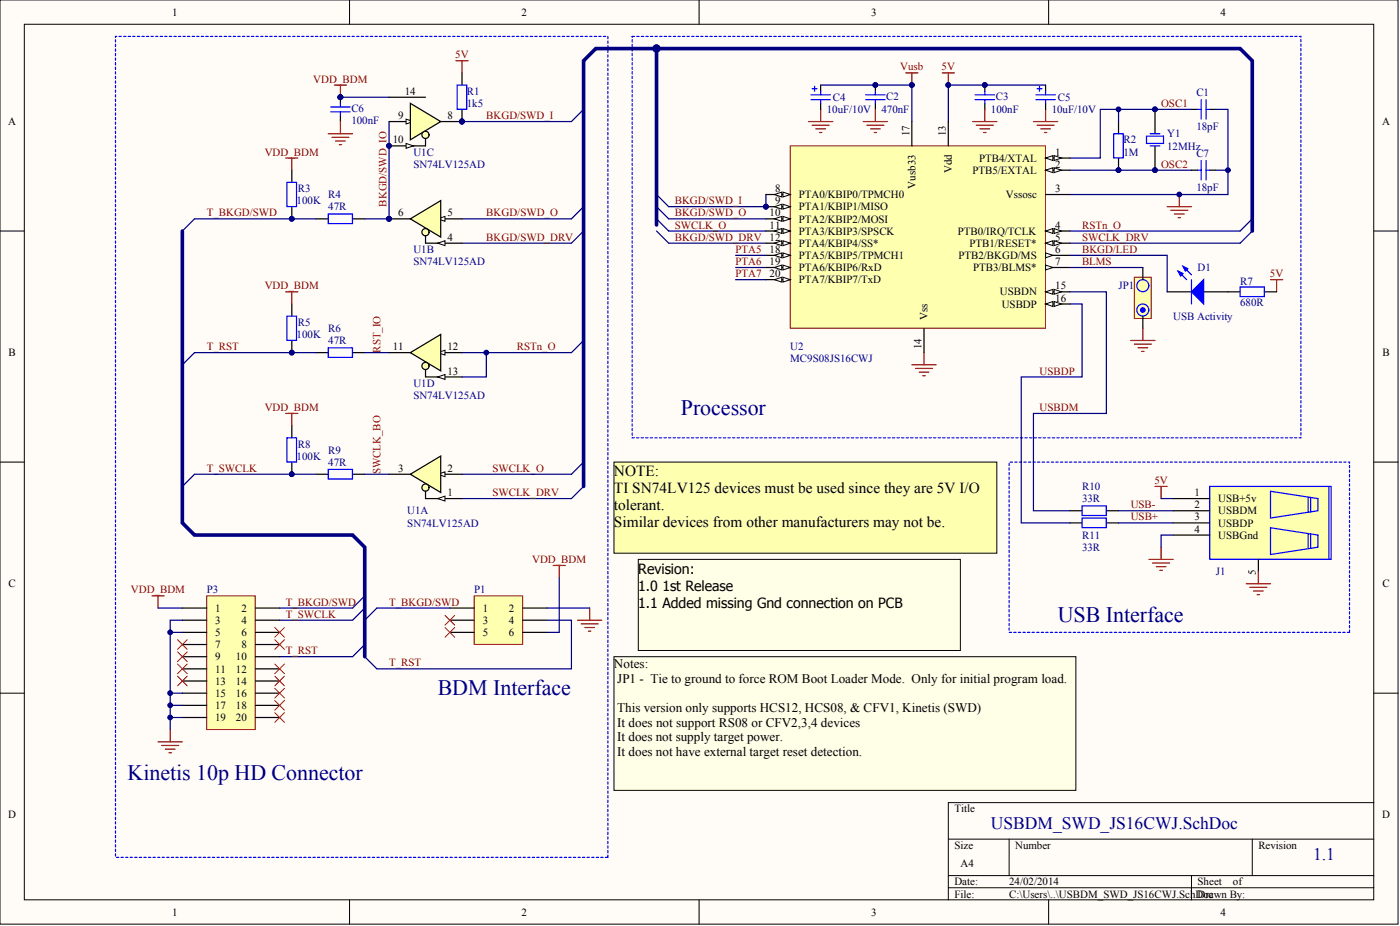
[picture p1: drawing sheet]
<svg xmlns="http://www.w3.org/2000/svg" width="243mm" height="161mm" viewBox="0 0 243 161" stroke-linecap="round" stroke-linejoin="round" font-family="sans-serif">
<defs><g id="words">
<g font-size="3.8" fill="#000080">
<text x="118.4" y="72.1">Processor</text>
<text x="183.9" y="108">USB Interface</text>
<text x="76.1" y="120.7">BDM Interface</text>
<text x="22.2" y="135.4">Kinetis 10p HD Connector</text>
</g>
<g font-size="3" fill="#000080">
<text x="172.3" y="144.1">USBDM_SWD_JS16CWJ.SchDoc</text>
<text x="228.3" y="149.3">1.1</text>
</g>
<g font-size="2.7">
<text x="106.8" y="82.7">NOTE:</text>
<text x="106.8" y="85.6">TI SN74LV125 devices must be used since they are 5V I/O</text>
<text x="106.8" y="88.6">tolerant.</text>
<text x="106.8" y="91.5">Similar devices from other manufacturers may not be.</text>
</g>
<g font-size="2.5">
<text x="111" y="99.6">Revision:</text>
<text x="111" y="102.6">1.0 1st Release</text>
<text x="111" y="105.5">1.1 Added missing Gnd connection on PCB</text>
</g>
<g font-size="2.3">
<text x="106.8" y="116.1">Notes:</text>
<text x="107.3" y="118.7">JP1 - Tie to ground to force ROM Boot Loader Mode. Only for initial program load.</text>
<text x="107.3" y="123.7">This version only supports HCS12, HCS08, &amp; CFV1, Kinetis (SWD)</text>
<text x="107.3" y="128.8">It does not supply target power.</text>
<text x="107.3" y="131.3">It does not have external target reset detection.</text>
<text x="107.3" y="126.3">It does not support RS08 or CFV2,3,4 devices</text>
</g>
<g font-size="1.9">
<text x="29.9" y="2.7">1</text>
<text x="90.7" y="2.7">2</text>
<text x="151.5" y="2.7">3</text>
<text x="212.2" y="2.7">4</text>
<text x="70.4" y="16.5">14</text>
<text x="1.4" y="21.8">A</text>
<text x="69.2" y="20.7">9</text>
<text x="77.8" y="20.7">8</text>
<text x="158.1" y="23.7" transform="rotate(-90 158.1 23.7)">17</text>
<text x="164.5" y="23.7" transform="rotate(-90 164.5 23.7)">13</text>
<text x="240.3" y="21.8">A</text>
<text x="68.3" y="24.9">10</text>
<text x="170.2" y="28.1">PTB4/XTAL</text>
<text x="183.5" y="27">1</text>
<text x="183.5" y="29.1">2</text>
<text x="134.8" y="33.4">8</text>
<text x="134.8" y="35.5">9</text>
<text x="138.9" y="34.4">PTA0/KBIP0/TPMCH0</text>
<text x="159.2" y="32.8" transform="rotate(-90 159.2 32.8)">Vusb33</text>
<text x="165.5" y="30.1" transform="rotate(-90 165.5 30.1)">Vdd</text>
<text x="169.1" y="30.2">PTB5/EXTAL</text>
<text x="174.9" y="34.4">Vssosc</text>
<text x="183.5" y="33.4">3</text>
<text x="69.2" y="37.6">6</text>
<text x="77.8" y="41.8">4</text>
<text x="77.8" y="37.6">5</text>
<text x="133.8" y="37.6">10</text>
<text x="133.8" y="39.7">11</text>
<text x="133.8" y="41.8">12</text>
<text x="138.9" y="36.5">PTA1/KBIP1/MISO</text>
<text x="138.9" y="38.7">PTA2/KBIP2/MOSI</text>
<text x="138.9" y="40.8">PTA3/KBIP3/SPSCK</text>
<text x="166.5" y="40.8">PTB0/IRQ/TCLK</text>
<text x="183.5" y="39.7">4</text>
<text x="183.5" y="41.8">5</text>
<text x="133.8" y="43.9">18</text>
<text x="133.8" y="46">19</text>
<text x="138.9" y="42.9">PTA4/KBIP4/SS*</text>
<text x="138.9" y="45">PTA5/KBIP5/TPMCH1</text>
<text x="138.9" y="47.1">PTA6/KBIP6/RxD</text>
<text x="166.6" y="45">PTB2/BKGD/MS</text>
<text x="168.5" y="42.9">PTB1/RESET*</text>
<text x="169.2" y="47.1">PTB3/BLMS*</text>
<text x="183.5" y="43.9">6</text>
<text x="183.5" y="46">7</text>
<text x="133.8" y="48.2">20</text>
<text x="138.9" y="49.2">PTA7/KBIP7/TxD</text>
<text x="173.8" y="51.3">USBDN</text>
<text x="174.2" y="53.4">USBDP</text>
<text x="183.5" y="50.3">15</text>
<text x="183.5" y="52.4">16</text>
<text x="161.3" y="55.6" transform="rotate(-90 161.3 55.6)">Vss</text>
<text x="1.5" y="61.9">B</text>
<text x="68.3" y="60.8">11</text>
<text x="77.8" y="65.1">13</text>
<text x="77.8" y="60.8">12</text>
<text x="160.2" y="60.6" transform="rotate(-90 160.2 60.6)">14</text>
<text x="240.4" y="61.9">B</text>
<text x="69.2" y="82">3</text>
<text x="77.8" y="82">2</text>
<text x="77.8" y="86.2">1</text>
<text x="207.7" y="86.2">1</text>
<text x="207.7" y="88.3">2</text>
<text x="211.8" y="87.2">USB+5v</text>
<text x="211.8" y="89.4">USBDM</text>
<text x="207.7" y="90.4">3</text>
<text x="207.7" y="92.5">4</text>
<text x="211.8" y="91.5">USBDP</text>
<text x="211.8" y="93.6">USBGnd</text>
<text x="218.4" y="99.8" transform="rotate(-90 218.4 99.8)">5</text>
<text x="1.5" y="102">C</text>
<text x="37.4" y="106.3">1</text>
<text x="42" y="106.3">2</text>
<text x="83.9" y="106.3">1</text>
<text x="88.5" y="106.3">2</text>
<text x="240.4" y="102">C</text>
<text x="37.4" y="108.4">3</text>
<text x="37.4" y="110.5">5</text>
<text x="37.4" y="112.6">7</text>
<text x="42" y="108.4">4</text>
<text x="42" y="110.5">6</text>
<text x="42" y="112.6">8</text>
<text x="83.9" y="108.4">3</text>
<text x="83.9" y="110.5">5</text>
<text x="88.5" y="108.4">4</text>
<text x="88.5" y="110.5">6</text>
<text x="37.4" y="114.7">9</text>
<text x="37.4" y="116.8">11</text>
<text x="37.4" y="118.9">13</text>
<text x="41" y="114.7">10</text>
<text x="41" y="116.8">12</text>
<text x="41" y="118.9">14</text>
<text x="37.4" y="121.1">15</text>
<text x="37.4" y="123.2">17</text>
<text x="37.4" y="125.3">19</text>
<text x="41" y="121.1">16</text>
<text x="41" y="123.2">18</text>
<text x="41" y="125.3">20</text>
<text x="1.4" y="142.2">D</text>
<text x="165.9" y="141.1">Title</text>
<text x="240.3" y="142.2">D</text>
<text x="165.9" y="147.5">Size</text>
<text x="176.5" y="147.5">Number</text>
<text x="218.8" y="147.5">Revision</text>
<text x="165.9" y="153.8">Date:</text>
<text x="165.9" y="155.9">File:</text>
<text x="167" y="150.6">A4</text>
<text x="175.5" y="153.8">24/02/2014</text>
<text x="175.5" y="155.9">C:\Users\..\USBDM_SWD_JS16CWJ.SchDoc</text>
<text x="208.2" y="153.8">Sheet</text>
<text x="208.2" y="155.9">Drawn By:</text>
<text x="214.4" y="153.8">of</text>
<text x="29.9" y="159.1">1</text>
<text x="90.7" y="159.1">2</text>
<text x="151.5" y="159.1">3</text>
<text x="212.2" y="159.1">4</text>
</g>
<g font-size="1.9" fill="#800000">
<text x="79.2" y="10.1">5V</text>
<text x="54.5" y="14.4">VDD_BDM</text>
<text x="156.5" y="12.2">Vusb</text>
<text x="163.7" y="12.2">5V</text>
<text x="84.6" y="20.7">BKGD/SWD_I</text>
<text x="201.9" y="18.6">OSC1</text>
<text x="46" y="27">VDD_BDM</text>
<text x="201.9" y="29.1">OSC2</text>
<text x="67.2" y="35.9" transform="rotate(-90 67.2 35.9)">BKGD/SWD_IO</text>
<text x="117.3" y="35.5">BKGD/SWD_I</text>
<text x="35.9" y="37.6">T_BKGD/SWD</text>
<text x="84.6" y="37.6">BKGD/SWD_O</text>
<text x="84.6" y="41.8">BKGD/SWD_DRV</text>
<text x="117.3" y="41.8">BKGD/SWD_DRV</text>
<text x="117.3" y="39.7">SWCLK_O</text>
<text x="117.3" y="37.6">BKGD/SWD_O</text>
<text x="188.1" y="39.7">RSTn_O</text>
<text x="188.1" y="41.8">SWCLK_DRV</text>
<text x="127.9" y="46">PTA6</text>
<text x="127.9" y="43.9">PTA5</text>
<text x="188.1" y="43.9">BKGD/LED</text>
<text x="188.1" y="46">BLMS</text>
<text x="46" y="50.3">VDD_BDM</text>
<text x="127.9" y="48.2">PTA7</text>
<text x="220.8" y="48.2">5V</text>
<text x="35.9" y="60.8">T_RST</text>
<text x="66.2" y="61.3" transform="rotate(-90 66.2 61.3)">RST_IO</text>
<text x="89.8" y="60.8">RSTn_O</text>
<text x="180.7" y="65.1">USBDP</text>
<text x="46" y="71.4">VDD_BDM</text>
<text x="180.7" y="71.4">USBDM</text>
<text x="35.9" y="82">T_SWCLK</text>
<text x="66.2" y="82.4" transform="rotate(-90 66.2 82.4)">SWCLK_BO</text>
<text x="85.6" y="82">SWCLK_O</text>
<text x="85.6" y="86.2">SWCLK_DRV</text>
<text x="196.6" y="88.3">USB-</text>
<text x="200.7" y="84.1">5V</text>
<text x="196.6" y="90.4">USB+</text>
<text x="92.5" y="97.8">VDD_BDM</text>
<text x="22.8" y="103.1">VDD_BDM</text>
<text x="49.7" y="107.3">T_SWCLK</text>
<text x="49.7" y="105.2">T_BKGD/SWD</text>
<text x="67.6" y="105.2">T_BKGD/SWD</text>
<text x="49.7" y="113.7">T_RST</text>
<text x="67.6" y="115.8">T_RST</text>
</g>
<g font-size="1.9" fill="#000080">
<text x="81.2" y="16.5">R1</text>
<text x="144.8" y="17.5">C4</text>
<text x="154.1" y="17.3">C2</text>
<text x="173.1" y="17.3">C3</text>
<text x="183.9" y="17.5">C5</text>
<text x="208" y="16.7">C1</text>
<text x="61.1" y="21.5">100nF</text>
<text x="61.1" y="19.4">C6</text>
<text x="81.2" y="18.6">1k5</text>
<text x="143.7" y="19.6">10uF/10V</text>
<text x="153.3" y="19.6">470nF</text>
<text x="172.3" y="19.6">100nF</text>
<text x="182.9" y="19.6">10uF/10V</text>
<text x="202.9" y="23.9">Y1</text>
<text x="208" y="22.6">18pF</text>
<text x="71.9" y="27">U1C</text>
<text x="71.9" y="29.1">SN74LV125AD</text>
<text x="195.3" y="27">1M</text>
<text x="195.3" y="24.9">R2</text>
<text x="202.9" y="26">12MHz</text>
<text x="208" y="27.2">C7</text>
<text x="51.6" y="35.5">100K</text>
<text x="51.8" y="33.4">R3</text>
<text x="57.1" y="34.4">R4</text>
<text x="208" y="33.2">18pF</text>
<text x="57.1" y="36.5">47R</text>
<text x="71.9" y="43.9">U1B</text>
<text x="71.9" y="46">SN74LV125AD</text>
<text x="208.2" y="47.1">D1</text>
<text x="194.5" y="50.3">JP1</text>
<text x="215.6" y="53.2">680R</text>
<text x="215.6" y="49.4">R7</text>
<text x="51.6" y="58.7">100K</text>
<text x="51.8" y="56.6">R5</text>
<text x="57.1" y="59.8">47R</text>
<text x="57.1" y="57.7">R6</text>
<text x="204" y="55.6">USB Activity</text>
<text x="137.4" y="60.8">U2</text>
<text x="137.4" y="63">MC9S08JS16CWJ</text>
<text x="71.9" y="67.2">U1D</text>
<text x="71.9" y="69.3">SN74LV125AD</text>
<text x="51.8" y="77.7">R8</text>
<text x="51.6" y="79.9">100K</text>
<text x="57.1" y="80.9">47R</text>
<text x="57.1" y="78.8">R9</text>
<text x="70.8" y="89.4">U1A</text>
<text x="188.1" y="87.2">33R</text>
<text x="188.1" y="85.1">R10</text>
<text x="70.8" y="91.5">SN74LV125AD</text>
<text x="188.1" y="95.7">33R</text>
<text x="188.1" y="93.6">R11</text>
<text x="211.4" y="99.9">J1</text>
<text x="35.9" y="103.1">P3</text>
<text x="82.4" y="103.1">P1</text>
</g>
</g></defs>
<g fill="#fffcf8" stroke="#000" stroke-width=".17">
<path d="M0 0h243.1v160.5h-243.1z"/>
<path d="M4.2 4.2h234.6v152.1h-234.6z"/>
</g>
<g fill="none" stroke="#000" stroke-width=".17">
<path d="M60.8 0v4.2M121.5 0v4.2M182.3 0v4.2M0 40.1h4.2M238.9 40.1h4.2M0 80.3h4.2M238.9 80.3h4.2M0 120.4h4.2M238.9 120.4h4.2M238.9 139.4h-74v16.9M60.8 156.3v4.3M121.5 156.3v4.3"/>
<path d="M164.9 145.8h74M164.9 152.1h74M164.9 154.2h74M175.5 145.8v6.3M182.3 156.3v4.3M207.2 152.1v4.2M217.7 145.8v6.3"/>
</g>
<g fill="none" stroke="#000" stroke-width=".21">
<path d="M59.2 16.9v1M80.3 12.7v2.1M80.3 19v2.1M142.7 14.8v1M142.7 17.9v1.1M152.2 14.8v1M152.2 17.9v1.1M171.2 14.8v1M171.2 17.9v1.1M181.8 14.8v1M181.8 17.9v1.1M207.2 19h1"/>
<path d="M210.3 19h1.1M55 38h2.1M59.2 20.1v1M61.3 38h2.1M194.5 21.1v2.1M194.5 27.5v2.1M207.2 29.6h1M210.3 29.6h1.1M55 61.3h2.1M61.3 61.3h2.1M186 88.7h2.1M186 90.8h2.1"/>
<path d="M192.4 88.7h2.1M192.4 90.8h2.1"/>
</g>
<g fill="none" stroke="#00f" stroke-width=".21">
<path d="M57.5 18.6h3.4M57.5 19.4h3.4M59.2 17.9v.7M59.2 19.4v.7M79.5 14.8h1.7v4.2h-1.7zM141 16.5h3.4M141 17.3h3.4M141.2 15.4h.9M141.6 15v.8M142.7 15.8v.7M142.7 17.3v.6M150.5 16.5h3.4"/>
<path d="M150.5 17.3h3.4M152.2 15.8v.7M152.2 17.3v.6M169.5 16.5h3.4M169.5 17.3h3.4M171.2 15.8v.7M171.2 17.3v.6M180.1 16.5h3.4M180.1 17.3h3.4M180.3 15.4h.9M180.7 15v.8M181.8 15.8v.7"/>
<path d="M181.8 17.3v.6M208.2 19h.7M208.9 17.3v3.4M209.7 17.3v3.4M209.7 19h.6M57.1 37.2h4.2v1.6h-4.2zM193.6 23.2h1.7v4.2h-1.7zM208.2 29.6h.7M208.9 27.9v3.4M209.7 27.9v3.4M209.7 29.6h.6M57.1 60.4h4.2v1.7h-4.2z"/>
<path d="M188.1 87.9h4.2v1.7h-4.2zM188.1 90h4.2v1.7h-4.2z"/>
</g>
<g fill="none" stroke="#800000" stroke-width=".21">
<path d="M79.3 10.6h2.1M80.3 10.6v2.1M142.7 19v2.1M152.2 19v2.1M157.5 12.7h2.1M158.5 12.7v2.1M163.8 12.7h2.1M164.9 12.7v2.1M171.2 19v2.1M181.8 19v2.1M57.1 23.2h4.2M57.7 23.9h3"/>
<path d="M58.3 24.5h1.7M59 25.1h.4M59.2 21.1v2.1M140.6 21.1h4.2M141.2 21.8h3M141.8 22.4h1.7M142.5 23h.4M150.1 21.1h4.2M150.7 21.8h3M151.4 22.4h1.6M152 23h.4M169.1 21.1h4.2"/>
<path d="M169.7 21.8h3M170.4 22.4h1.7M171 23h.4M179.7 21.1h4.2M180.3 21.8h3M180.9 22.4h1.7M181.6 23h.4M202.9 35.9h4.3M203.6 36.5h2.9M204.2 37.2h1.7M204.8 37.8h.5M205 33.8v2.1"/>
<path d="M220.9 48.6h2.1M222 48.6v2.1M158.5 63.4h4.3M159.2 64h2.9M159.8 64.6h1.7M160.4 65.3h.5M160.7 61.3v2.1M96.2 98.2h2.1M97.2 98.2v2.1M199.8 97.2h4.2M200.4 97.8h3M200.8 84.5h2.1"/>
<path d="M201 98.4h1.7M201.7 99.1h.4M201.9 84.5v2.1M201.9 95.1v2.1M100.4 107.7h4.2M101 108.4h3M101.7 109h1.7M102.3 109.6h.4M102.5 105.6v2.1"/>
</g>
<g fill="#000080" stroke="#000080" stroke-width=".17">
<circle cx="205" cy="33.8" r=".41"/>
<circle cx="158.5" cy="14.8" r=".41"/>
<circle cx="80.3" cy="21.1" r=".41"/>
<circle cx="171.2" cy="14.8" r=".41"/>
<circle cx="152.2" cy="14.8" r=".41"/>
<circle cx="59.2" cy="16.9" r=".41"/>
<circle cx="164.9" cy="14.8" r=".41"/>
<circle cx="133.2" cy="35.9" r=".41"/>
<circle cx="194.5" cy="29.6" r=".41"/>
<circle cx="194.5" cy="19" r=".41"/>
<circle cx="67.6" cy="38" r=".41"/>
</g>
<path d="M194.5 19v2.1M33.8 38h21.2M67.6 21.1v16.9h-4.2M80.3 21.1h19.1M80.3 38h19.1M133.2 33.8v2.1h-16.9M80.3 42.2h19.1M33.8 61.3h21.2M63.4 61.3h4.2M80.3 61.3h19.1M201.9 86.6h2.1" fill="none" stroke="#000080" stroke-width=".21"/>
<path d="M82.4 103.5h8.5v8.4h-8.5z" fill="#ffffb0" stroke="#800000" stroke-width=".17"/>
<path d="M50.7 29.6v2.1M50.7 35.9v2.1M213.5 50.7h2.1M219.8 50.7h2.2M78.2 105.6h4.2M78.2 107.7h4.2M78.2 109.9h4.2M90.9 105.6h4.2M90.9 107.7h4.2M90.9 109.9h4.2" fill="none" stroke="#000" stroke-width=".21"/>
<path d="M116.3 42.2h16.9M194.5 88.7h9.5" fill="none" stroke="#000080" stroke-width=".21"/>
<path d="M109.9 6.3h116.3v69.8h-116.3v-69.8M234.6 109.9v-29.6h-59.1v29.6h59.1M105.7 148.9v-142.6h-85.6v142.6h85.6" fill="none" stroke="#00f" stroke-width=".21" stroke-dasharray=".4 .4"/>
<circle cx="50.7" cy="38" r=".41" fill="#000080" stroke="#000080" stroke-width=".17"/>
<path d="M49.9 31.7h1.7v4.2h-1.7zM215.6 49.9h4.2v1.6h-4.2z" fill="none" stroke="#00f" stroke-width=".21"/>
<path d="M49.7 27.5h2.1M50.7 27.5v2.1" fill="none" stroke="#800000" stroke-width=".21"/>
<path d="M111 97.2h56v15.8h-56z" fill="#ffffe8" stroke="#000" stroke-width=".17"/>
<path d="M210.3 84.5h21.2v12.7h-21.2z" fill="#ffffb0" stroke="#00f" stroke-width=".21"/>
<path d="M200.8 19v4.2M200.8 25.3v4.3M204 86.6h6.3M204 90.8h6.3M204 88.7h6.3M204 93h6.3M218.8 97.2v2.1" fill="none" stroke="#000" stroke-width=".21"/>
<path d="M199.3 23.7h3v1.2h-3zM200 23.2h1.7M200 25.3h1.7M220.9 85.3l8.2 1.3v2.1l-8.2 1.3zM220.9 91.7l8.2 1.3v2.1l-8.2 1.2zM227.5 86.4v2.5M227.5 92.7v2.6M227.9 86.4v2.5M227.9 92.7v2.6M231 84.5v12.7" fill="none" stroke="#00f" stroke-width=".21"/>
<g fill="none" stroke="#000080" stroke-width=".21">
<path d="M59.2 16.9h8.4M101.5 19l-2.1 2.1M142.7 14.8h15.8v6.3M181.8 14.8h-16.9v6.3M207.2 19h-15.9v8.5h-5.3M211.4 19h2.1v14.8h-27.5M101.5 35.9l-2.1 2.1M114.2 33.8l2.1 2.1M186 29.6h21.2M211.4 29.6h2.1M101.5 59.1l-2.1 2.2M101.5 40.1l-2.1 2.1"/>
<path d="M114.2 40.1l2.1 2.1M116.3 40.1h16.9M127.9 48.6h5.3M127.9 46.5h5.3M186 52.8h2.1v12.7h-10.5v25.3h8.4M186 50.7h6.4v21.1h-12.7v16.9h6.3M186 42.2h29.6M194.5 90.8h9.5M204 93h-2.1v2.1"/>
</g>
<path d="M58.1 14.8h2.1M59.2 14.8v2.1M218.8 99.3v2.1M216.7 101.4h4.2M217.3 102h3M217.9 102.7h1.7M218.6 103.3h.4" fill="none" stroke="#800000" stroke-width=".21"/>
<g fill="#000080" stroke="#000080" stroke-width=".17">
<circle cx="200.8" cy="29.6" r=".41"/>
<circle cx="200.8" cy="19" r=".41"/>
<circle cx="158.5" cy="14.8" r=".41"/>
<circle cx="164.9" cy="14.8" r=".41"/>
<circle cx="114.1" cy="8.4" r=".62"/>
<circle cx="213.5" cy="29.6" r=".41"/>
<circle cx="59.2" cy="16.9" r=".41"/>
</g>
<path d="M114.2 8.4h-10.6l-2.1 2.2v73.9" fill="none" stroke="#000080" stroke-width=".63"/>
<path d="M106.8 114.1h80.3v23.2h-80.3z" fill="#ffffe8" stroke="#000" stroke-width=".17"/>
<path d="M137.4 25.3h44.4v31.7h-44.4z" fill="#ffffb0" stroke="#800000" stroke-width=".17"/>
<path d="M181.8 27.5h4.2" fill="none" stroke="#000" stroke-width=".21"/>
<g fill="#fffcf8" stroke="#000" stroke-width=".17">
<path d="M181.8 27.5l1.3-.5v.9z"/>
<path d="M183.3 27l1.2 .5-1.2 .4z"/>
</g>
<path d="M181.8 29.6h4.2" fill="none" stroke="#000" stroke-width=".21"/>
<g fill="#fffcf8" stroke="#000" stroke-width=".17">
<path d="M181.8 29.6l1.3-.5v.9z"/>
<path d="M183.3 29.1l1.2 .5-1.2 .4z"/>
</g>
<path d="M181.8 33.8h4.2M181.8 40.1h4.2" fill="none" stroke="#000" stroke-width=".21"/>
<g fill="#fffcf8" stroke="#000" stroke-width=".17">
<path d="M181.8 40.1l1.3-.4v.9z"/>
<path d="M183.3 39.7l1.2 .4-1.2 .5z"/>
</g>
<path d="M181.8 42.2h4.2" fill="none" stroke="#000" stroke-width=".21"/>
<g fill="#fffcf8" stroke="#000" stroke-width=".17">
<path d="M181.8 42.2l1.3-.4v.9z"/>
<path d="M183.3 41.8l1.2 .4-1.2 .5z"/>
</g>
<path d="M181.8 44.4h4.2" fill="none" stroke="#000" stroke-width=".21"/>
<path d="M181.8 43.9l1.3 .5-1.3 .4z" fill="#fffcf8" stroke="#000" stroke-width=".17"/>
<path d="M181.8 46.5h4.2" fill="none" stroke="#000" stroke-width=".21"/>
<path d="M181.8 46l1.3 .5-1.3 .4z" fill="#fffcf8" stroke="#000" stroke-width=".17"/>
<path d="M133.2 33.8h4.2" fill="none" stroke="#000" stroke-width=".21"/>
<g fill="#fffcf8" stroke="#000" stroke-width=".17">
<path d="M136.1 33.4l1.3 .4-1.3 .4z"/>
<path d="M134.7 33.8l1.2-.4v.8z"/>
</g>
<path d="M133.2 35.9h4.2" fill="none" stroke="#000" stroke-width=".21"/>
<g fill="#fffcf8" stroke="#000" stroke-width=".17">
<path d="M136.1 35.5l1.3 .4-1.3 .4z"/>
<path d="M134.7 35.9l1.2-.4v.8z"/>
</g>
<circle cx="133.2" cy="35.9" r=".41" fill="#000080" stroke="#000080" stroke-width=".17"/>
<path d="M133.2 38h4.2" fill="none" stroke="#000" stroke-width=".21"/>
<g fill="#fffcf8" stroke="#000" stroke-width=".17">
<path d="M136.1 37.6l1.3 .4-1.3 .4z"/>
<path d="M134.7 38l1.2-.4v.8z"/>
</g>
<path d="M133.2 40.1h4.2" fill="none" stroke="#000" stroke-width=".21"/>
<g fill="#fffcf8" stroke="#000" stroke-width=".17">
<path d="M136.1 39.7l1.3 .4-1.3 .5z"/>
<path d="M134.7 40.1l1.2-.4v.9z"/>
</g>
<path d="M133.2 42.2h4.2" fill="none" stroke="#000" stroke-width=".21"/>
<g fill="#fffcf8" stroke="#000" stroke-width=".17">
<path d="M136.1 41.8l1.3 .4-1.3 .5z"/>
<path d="M134.7 42.2l1.2-.4v.9z"/>
</g>
<path d="M164.9 21.1v4.2M160.7 57v4.3M181.8 50.7h4.2" fill="none" stroke="#000" stroke-width=".21"/>
<g fill="#fffcf8" stroke="#000" stroke-width=".17">
<path d="M181.8 50.7l1.3-.4v.8z"/>
<path d="M183.3 50.3l1.2 .4-1.2 .4z"/>
</g>
<path d="M181.8 52.8h4.2" fill="none" stroke="#000" stroke-width=".21"/>
<g fill="#fffcf8" stroke="#000" stroke-width=".17">
<path d="M181.8 52.8l1.3-.4v.8z"/>
<path d="M183.3 52.4l1.2 .4-1.2 .4z"/>
</g>
<path d="M158.5 21.1v4.2M133.2 44.4h4.2" fill="none" stroke="#000" stroke-width=".21"/>
<g fill="#fffcf8" stroke="#000" stroke-width=".17">
<path d="M136.1 43.9l1.3 .5-1.3 .4z"/>
<path d="M134.7 44.4l1.2-.5v.9z"/>
</g>
<path d="M133.2 46.5h4.2" fill="none" stroke="#000" stroke-width=".21"/>
<g fill="#fffcf8" stroke="#000" stroke-width=".17">
<path d="M136.1 46l1.3 .5-1.3 .4z"/>
<path d="M134.7 46.5l1.2-.5v.9z"/>
</g>
<path d="M133.2 48.6h4.2" fill="none" stroke="#000" stroke-width=".21"/>
<g fill="#fffcf8" stroke="#000" stroke-width=".17">
<path d="M136.1 48.2l1.3 .4-1.3 .4z"/>
<path d="M134.7 48.6l1.2-.4v.8z"/>
</g>
<g fill="#000080" stroke="#000080" stroke-width=".17">
<circle cx="133.2" cy="35.9" r=".41"/>
<circle cx="50.7" cy="61.3" r=".41"/>
</g>
<path d="M50.7 52.8v2.1M50.7 59.1v2.2M202.9 50.7h4.3M209.3 50.7h4.2M76.1 86.6h4.2" fill="none" stroke="#000" stroke-width=".21"/>
<path d="M49.9 54.9h1.7v4.2h-1.7zM204.8 47.1l1.5 1.5M205.7 46.3l1.5 1.4M207.2 48.6v4.2" fill="none" stroke="#00f" stroke-width=".21"/>
<path d="M49.7 50.7h2.1M50.7 50.7v2.1" fill="none" stroke="#800000" stroke-width=".21"/>
<g fill="#00f" stroke="#00f" stroke-width=".21">
<path d="M207.2 50.7l2.1-2.1v4.2z"/>
<path d="M204.8 47.1l.9 .4-.4 .5z"/>
<path d="M205.7 46.3l.8 .4-.4 .4z"/>
</g>
<path d="M76.1 86.6l1.3-.4v.8z" fill="#fffcf8" stroke="#000" stroke-width=".17"/>
<path d="M76.1 82.4h4.2" fill="none" stroke="#000" stroke-width=".21"/>
<path d="M76.1 82.4l1.3-.4v.8z" fill="#fffcf8" stroke="#000" stroke-width=".17"/>
<path d="M67.6 82.4h4.3" fill="none" stroke="#000" stroke-width=".21"/>
<path d="M71.3 82.4l5.3-3.2v6.4z" fill="#ffffb0" stroke="#000" stroke-width=".21"/>
<circle cx="74" cy="84.7" r=".62" fill="#ffffb0" stroke="#000" stroke-width=".21"/>
<path d="M76.1 65.5h4.2M74 85.3v1.3h2.1" fill="none" stroke="#000" stroke-width=".21"/>
<path d="M76.1 65.5l1.3-.4v.8z" fill="#fffcf8" stroke="#000" stroke-width=".17"/>
<path d="M76.1 61.3h4.2" fill="none" stroke="#000" stroke-width=".21"/>
<path d="M76.1 61.3l1.3-.5v.9z" fill="#fffcf8" stroke="#000" stroke-width=".17"/>
<path d="M67.6 61.3h4.3" fill="none" stroke="#000" stroke-width=".21"/>
<path d="M71.3 61.3l5.3-3.2v6.3z" fill="#ffffb0" stroke="#000" stroke-width=".21"/>
<path d="M74 63v2.5h2.1" fill="none" stroke="#000" stroke-width=".21"/>
<circle cx="74" cy="63.6" r=".62" fill="#ffffb0" stroke="#000" stroke-width=".21"/>
<path d="M67.6 16.9h6.4M67.6 25.3h4.3" fill="none" stroke="#000" stroke-width=".21"/>
<path d="M70.6 24.9l1.3 .4-1.3 .5z" fill="#fffcf8" stroke="#000" stroke-width=".17"/>
<circle cx="67.6" cy="25.3" r=".41" fill="#000080" stroke="#000080" stroke-width=".17"/>
<path d="M67.6 21.1h4.3" fill="none" stroke="#000" stroke-width=".21"/>
<path d="M70.6 20.7l1.3 .4-1.3 .4z" fill="#fffcf8" stroke="#000" stroke-width=".17"/>
<path d="M76.1 21.1h4.2" fill="none" stroke="#000" stroke-width=".21"/>
<circle cx="80.3" cy="21.1" r=".41" fill="#000080" stroke="#000080" stroke-width=".17"/>
<path d="M71.3 17.9l5.3 3.2-5.3 3.2z" fill="#ffffb0" stroke="#000" stroke-width=".21"/>
<path d="M74 22.8v2.5h-2.1" fill="none" stroke="#000" stroke-width=".21"/>
<circle cx="74" cy="23.4" r=".62" fill="#ffffb0" stroke="#000" stroke-width=".21"/>
<g fill="#000080" stroke="#000080" stroke-width=".17">
<circle cx="67.6" cy="25.3" r=".41"/>
<circle cx="80.3" cy="21.1" r=".41"/>
</g>
<path d="M76.1 42.2h4.2" fill="none" stroke="#000" stroke-width=".21"/>
<path d="M76.1 42.2l1.3-.4v.9z" fill="#fffcf8" stroke="#000" stroke-width=".17"/>
<path d="M76.1 38h4.2" fill="none" stroke="#000" stroke-width=".21"/>
<path d="M76.1 38l1.3-.4v.8z" fill="#fffcf8" stroke="#000" stroke-width=".17"/>
<path d="M67.6 38h4.3" fill="none" stroke="#000" stroke-width=".21"/>
<circle cx="67.6" cy="38" r=".41" fill="#000080" stroke="#000080" stroke-width=".17"/>
<path d="M71.3 38l5.3-3.1v6.3z" fill="#ffffb0" stroke="#000" stroke-width=".21"/>
<circle cx="74" cy="40.3" r=".62" fill="#ffffb0" stroke="#000" stroke-width=".21"/>
<path d="M74 41v1.2h2.1" fill="none" stroke="#000" stroke-width=".21"/>
<circle cx="67.6" cy="38" r=".41" fill="#000080" stroke="#000080" stroke-width=".17"/>
<path d="M114.2 38l2.1 2.1" fill="none" stroke="#000080" stroke-width=".21"/>
<path d="M106.8 80.3h66.5v15.8h-66.5z" fill="#ffffb0" stroke="#000" stroke-width=".17"/>
<path d="M217.7 38l-2.1 2.1h-29.6M33.8 82.4h21.2M63.4 82.4h4.2M101.5 80.3l-2.1 2.1h-19.1M101.5 84.5l-2.1 2.1h-19.1M27.5 105.6h4.2M63.4 103.5l-2.1 2.1h-12.7M63.4 112l-2.1 2.1h-12.7M63.4 105.6l-2.1 2.1h-12.7" fill="none" stroke="#000080" stroke-width=".21"/>
<path d="M50.7 73.9v2.2M50.7 80.3v2.1M55 82.4h2.1M61.3 82.4h2.1" fill="none" stroke="#000" stroke-width=".21"/>
<path d="M49.9 76.1h1.7v4.2h-1.7zM57.1 81.5h4.2v1.7h-4.2z" fill="none" stroke="#00f" stroke-width=".21"/>
<circle cx="50.7" cy="82.4" r=".41" fill="#000080" stroke="#000080" stroke-width=".17"/>
<path d="M49.7 71.8h2.1M50.7 71.8v2.1M26.4 103.5h2.1M27.5 103.5v2.1" fill="none" stroke="#800000" stroke-width=".21"/>
<path d="M35.9 103.5h8.5v23.2h-8.5z" fill="#ffffb0" stroke="#800000" stroke-width=".17"/>
<g fill="none" stroke="#000" stroke-width=".21">
<path d="M31.7 105.6h4.2M31.7 107.7h4.2M31.7 109.9h4.2M31.7 112h4.2M31.7 114.1h4.2M31.7 116.2h4.2M31.7 118.3h4.2M44.4 105.6h4.2M44.4 107.7h4.2M44.4 109.9h4.2M44.4 112h4.2M44.4 114.1h4.2"/>
<path d="M44.4 116.2h4.2M44.4 118.3h4.2M31.7 120.4h4.2M31.7 122.5h4.2M31.7 124.6h4.2M44.4 120.4h4.2M44.4 122.5h4.2M44.4 124.6h4.2"/>
</g>
<g fill="none" stroke="#f00" stroke-width=".17">
<path d="M30.9 117.5l1.7 1.7M30.9 115.3l1.7 1.7M30.9 113.2l1.7 1.7M30.9 111.1l1.7 1.7M32.6 117.5l-1.7 1.7M32.6 115.3l-1.7 1.7M32.6 113.2l-1.7 1.7M32.6 111.1l-1.7 1.7M47.8 119.6l1.7 1.7M47.8 117.5l1.7 1.7M47.8 115.3l1.7 1.7M47.8 111.1l1.7 1.7"/>
<path d="M47.8 109l1.7 1.7M49.5 119.6l-1.7 1.7M49.5 117.5l-1.7 1.7M49.5 115.3l-1.7 1.7M49.5 111.1l-1.7 1.7M49.5 109l-1.7 1.7M47.8 123.8l1.7 1.7M47.8 121.7l1.7 1.7M49.5 123.8l-1.7 1.7M49.5 121.7l-1.7 1.7"/>
</g>
<g fill="none" stroke="#000080" stroke-width=".21">
<path d="M33.8 38l-2.1 2.1M116.3 38h16.9M127.9 44.4h5.3M217.7 40.1l-2.1 2.1M33.8 61.3l-2.1 2.1M84.6 61.3v4.2h-4.3M33.8 82.4l-2.1 2.1M29.6 109.9h2.1M31.7 107.7h-2.1v19.1M78.2 105.6h-12.7l-2.1 2.1M95.1 107.7h4.3v8.5h-33.9l-2.1-2.1M95.1 105.6h7.4"/>
<path d="M97.2 100.3v9.6h-2.1M29.6 120.4h2.1M29.6 122.5h2.1M29.6 124.6h2.1"/>
</g>
<path d="M27.5 128.9h4.2M28.1 129.5h3M28.7 130.1h1.7M29.4 130.8h.4M29.6 126.8v2.1" fill="none" stroke="#800000" stroke-width=".21"/>
<g fill="#000080" stroke="#000080" stroke-width=".17">
<circle cx="29.6" cy="109.8" r=".41"/>
<circle cx="29.6" cy="120.4" r=".41"/>
<circle cx="29.6" cy="122.5" r=".41"/>
<circle cx="29.6" cy="124.6" r=".41"/>
<circle cx="84.5" cy="61.3" r=".41"/>
</g>
<path d="M31.7 40.1v50.7l2.1 2.2h27.5l2.1 2.1v19" fill="none" stroke="#000080" stroke-width=".63"/>
<path d="M197.2 48.2h3v7.1h-3z" fill="#ffffb0" stroke="#800000" stroke-width=".17"/>
<g fill="none" stroke="#00f" stroke-width=".21">
<circle cx="198.7" cy="49.6" r="1.05"/>
<circle cx="198.7" cy="53.9" r="1.05"/>
</g>
<path d="M198.7 46.5v2.1M198.7 54.9v2.1" fill="none" stroke="#000" stroke-width=".21"/>
<circle cx="198.7" cy="53.9" r=".41" fill="#00f" stroke="#00f" stroke-width=".17"/>
<path d="M196.6 59.1h4.2M197.2 59.8h3M198.7 57v2.1M197.9 60.4h1.7M198.5 61.1h.4" fill="none" stroke="#800000" stroke-width=".21"/>
<path d="M114.2 35.9l2.1 2.1M186 44.4h16.9v6.3M186 46.5h12.7" fill="none" stroke="#000080" stroke-width=".21"/>
<path d="M114.2 39.1v-30.7h101.4l2.1 2.2v29.5" fill="none" stroke="#000080" stroke-width=".63"/>
<circle cx="114.1" cy="8.4" r=".62" fill="#000080" stroke="#000080" stroke-width=".17"/>
<path d="M77.4 109l1.7 1.7M77.4 106.9l1.7 1.7M79.1 109l-1.7 1.7M79.1 106.9l-1.7 1.7" fill="none" stroke="#f00" stroke-width=".17"/>
<use href="#words"/>
</svg>
